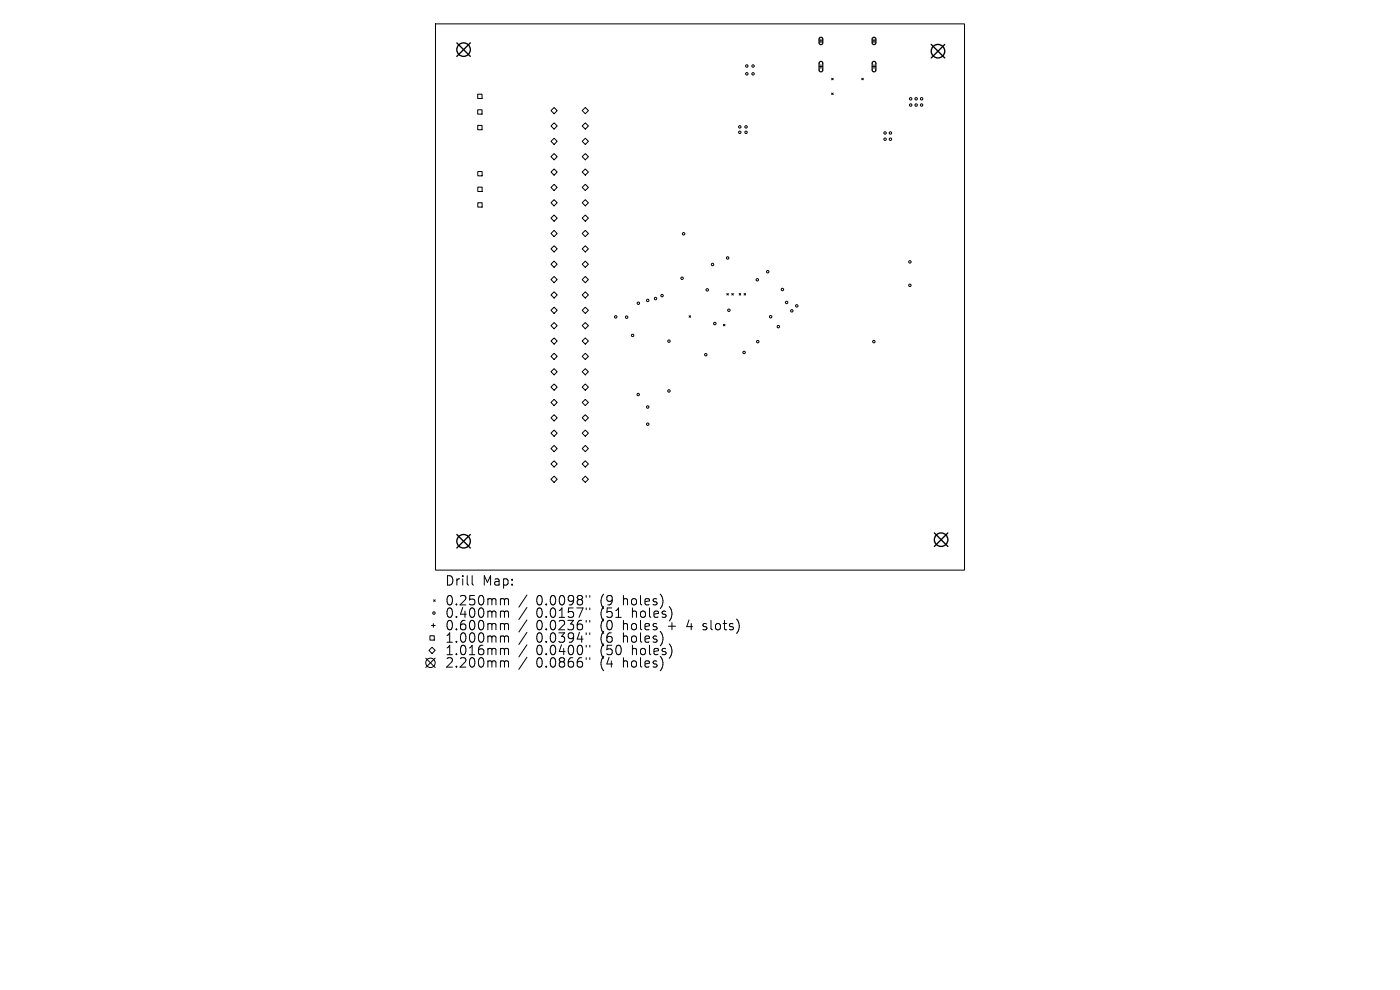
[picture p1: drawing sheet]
<svg xmlns="http://www.w3.org/2000/svg" width="297mm" height="210mm" viewBox="0 0 297 210" stroke-linecap="round" stroke-linejoin="round" font-family="sans-serif">
<defs><g id="words">
<g font-size="2.8">
<text x="94.3" y="124.5">Drill</text>
<text x="102.3" y="124.5">Map:</text>
<text x="94.3" y="128.7">0.250mm</text>
<text x="94.3" y="131.3">0.400mm</text>
<text x="113.8" y="128.7">0.0098&quot;</text>
<text x="113.8" y="131.3">0.0157&quot;</text>
<text x="127.5" y="128.7">(9</text>
<text x="127.5" y="131.3">(51</text>
<text x="132.5" y="128.7">holes)</text>
<text x="134.4" y="131.3">holes)</text>
<text x="94.3" y="134">0.600mm</text>
<text x="94.3" y="136.6">1.000mm</text>
<text x="113.8" y="134">0.0236&quot;</text>
<text x="113.8" y="136.6">0.0394&quot;</text>
<text x="127.5" y="134">(0</text>
<text x="127.5" y="136.6">(6</text>
<text x="132.5" y="134">holes</text>
<text x="132.5" y="136.6">holes)</text>
<text x="142.2" y="134">+</text>
<text x="146.4" y="134">4</text>
<text x="150" y="134">slots)</text>
<text x="94.3" y="139.3">1.016mm</text>
<text x="94.3" y="141.9">2.200mm</text>
<text x="113.8" y="139.3">0.0400&quot;</text>
<text x="113.8" y="141.9">0.0866&quot;</text>
<text x="127.5" y="139.3">(50</text>
<text x="127.5" y="141.9">(4</text>
<text x="132.5" y="141.9">holes)</text>
<text x="134.4" y="139.3">holes)</text>
</g>
</g></defs>
<g fill="none" stroke="#000" stroke-width=".21">
<path d="M92.4 5.1h112.2v115.8h-112.2zM101.3 20h1v.9h-1zM173.8 8.7h.7M173.8 14.1h.7M174.2 8.3v.8M174.2 13.7v.8M176.4 16.6l.4 .3M176.4 19.7l.4 .4M176.8 16.6l-.4 .3M176.8 19.7l-.4 .4M182.8 16.6l.3 .3M183.1 16.6l-.3 .3"/>
<path d="M185 8.7h.8M185 14.1h.8M185.4 8.3v.8M185.4 13.7v.8M101.3 23.3h1v.9h-1zM101.3 26.6h1v.9h-1zM101.4 36.4h.9v.9h-.9zM101.4 39.7h.9v.9h-.9zM116.9 23.5l.6-.7 .7 .7-.7 .6zM116.9 26.7l.6-.6 .7 .6-.7 .7zM116.9 39.8l.6-.7 .7 .7-.7 .6zM117.5 29.3l.7 .7-.7 .6-.6-.6z"/>
<path d="M117.5 32.6l.7 .6-.7 .7-.6-.7zM117.5 35.8l.7 .7-.7 .7-.6-.7zM123.5 23.5l.7-.7 .6 .7-.6 .6zM123.5 26.7l.7-.6 .6 .6-.6 .7zM123.5 39.8l.7-.7 .6 .7-.6 .6zM124.2 29.3l.6 .7-.6 .6-.7-.6zM124.2 32.6l.6 .6-.6 .7-.7-.7zM124.2 35.8l.6 .7-.6 .7-.7-.7zM101.4 43h.9v.9h-.9zM116.9 43l.6-.6 .7 .6-.7 .7zM116.9 46.3l.6-.7 .7 .7-.7 .6zM116.9 49.5l.6-.6 .7 .6-.7 .7z"/>
<path d="M116.9 52.8l.6-.7 .7 .7-.7 .7zM116.9 56l.6-.6 .7 .6-.7 .7zM117.5 58.6l.7 .7-.7 .7-.6-.7zM123.5 43l.7-.6 .6 .6-.6 .7zM123.5 46.3l.7-.7 .6 .7-.6 .6zM123.5 49.5l.7-.6 .6 .6-.6 .7zM123.5 52.8l.7-.7 .6 .7-.6 .7zM123.5 56l.7-.6 .6 .6-.6 .7zM124.2 58.6l.6 .7-.6 .7-.7-.7zM116.9 65.8l.6-.6 .7 .6-.7 .7zM116.9 69.1l.6-.7 .7 .7-.7 .6zM117.5 61.9l.7 .7-.7 .6-.6-.6z"/>
<path d="M117.5 71.7l.7 .6-.7 .7-.6-.7zM117.5 74.9l.7 .7-.7 .7-.6-.7zM117.5 78.2l.7 .7-.7 .6-.6-.6zM123.5 65.8l.7-.6 .6 .6-.6 .7zM123.5 69.1l.7-.7 .6 .7-.6 .6zM123.5 72.3l.7-.6 .6 .6-.6 .7zM123.5 75.6l.7-.7 .6 .7-.6 .7zM124.2 61.9l.6 .7-.6 .6-.7-.6zM124.2 78.2l.6 .7-.6 .6-.7-.6zM146.2 67l.3 .3M146.5 67l-.3 .3M153.5 68.8l.3 .3"/>
<path d="M153.8 68.8l-.3 .3M154.2 62.3l.3 .3M154.5 62.3l-.3 .3M155.2 62.3l.4 .3M155.6 62.3l-.4 .3M156.8 62.3l.3 .3M157.1 62.3l-.3 .3M157.9 62.3l.3 .3M158.2 62.3l-.3 .3M116.9 82.1l.6-.6 .7 .6-.7 .7zM116.9 85.4l.6-.7 .7 .7-.7 .6zM116.9 88.6l.6-.6 .7 .6-.7 .7z"/>
<path d="M116.9 91.9l.6-.7 .7 .7-.7 .7zM116.9 95.2l.6-.7 .7 .7-.7 .6zM116.9 98.4l.6-.7 .7 .7-.7 .7zM123.5 82.1l.7-.6 .6 .6-.6 .7zM123.5 85.4l.7-.7 .6 .7-.6 .6zM123.5 88.6l.7-.6 .6 .6-.6 .7zM123.5 91.9l.7-.7 .6 .7-.6 .7zM123.5 95.2l.7-.7 .6 .7-.6 .6zM123.5 98.4l.7-.7 .6 .7-.6 .7zM117.5 101l.7 .7-.7 .6-.6-.6zM123.5 101.7l.7-.7 .6 .7-.6 .6zM90.3 139.6l2 2"/>
<path d="M91 138l.7-.7 .6 .7-.6 .6zM91.2 134.9h.9v.9h-.9zM91.5 132.7h.8M91.9 132.3v.8M92 127.2l.3 .4M92.3 127.2l-.3 .4M92.3 139.6l-2 2M100.2 122.1v1.7l.3 .3M106.5 127l.4 .1 .1 .2M106.5 129.6h.2l.3 .3M106.5 132.3h.2l.3 .3M106.5 134.9h.2l.3 .3"/>
<path d="M106.5 137.5l.4 .1 .1 .2M107 127.3l.3-.3 .5 .1 .1 1.2M107 127.3v1M107 129.9v1.1M107 132.6v1M107 135.2v1M107 137.8v1.1M107 129.9l.3-.3 .5 .1 .1 1.3M107 132.6l.3-.3 .5 .1 .1 1.2M107 135.2l.3-.3 .5 .1 .1 1.2M107 137.8l.3-.3 .5 .1 .1 1.3M111.8 126.2l-1.7 2.6"/>
<path d="M111.8 128.9l-1.7 2.5M111.8 131.5l-1.7 2.6M111.8 134.1l-1.7 2.6M111.8 136.8l-1.7 2.6M111.8 139.4l-1.7 2.6M124.4 126.3v.4M124.4 129v.3M124.4 131.6v.4M124.4 134.2v.4M124.4 136.9v.4M124.4 139.5v.4M125.1 126.3v.4"/>
<path d="M125.1 129v.3M125.1 131.6v.4M125.1 134.2v.4M125.1 136.9v.4M125.1 139.5v.4M149.1 133.5l.2 .1M149.2 132.4v.4M106.5 140.2l.4 .1 .1 .2M107 140.5v1M107 140.5l.3-.3 .5 .1 .1 1.2"/>
<circle cx="158.4" cy="15.7" r=".26"/>
<circle cx="158.4" cy="14" r=".26"/>
<circle cx="159.8" cy="14" r=".26"/>
<circle cx="159.8" cy="15.7" r=".26"/>
<circle cx="156.9" cy="26.9" r=".26"/>
<circle cx="156.9" cy="28.1" r=".26"/>
<circle cx="158.3" cy="26.9" r=".26"/>
<circle cx="158.3" cy="28.1" r=".26"/>
<circle cx="187.8" cy="29.5" r=".26"/>
<circle cx="187.8" cy="28.2" r=".26"/>
<circle cx="188.9" cy="29.5" r=".26"/>
<circle cx="188.9" cy="28.2" r=".26"/>
<circle cx="193.2" cy="22.3" r=".26"/>
<circle cx="193.2" cy="21" r=".26"/>
<circle cx="194.4" cy="22.3" r=".26"/>
<circle cx="194.4" cy="21" r=".26"/>
<circle cx="195.5" cy="22.3" r=".26"/>
<circle cx="195.5" cy="21" r=".26"/>
<circle cx="144.7" cy="59" r=".26"/>
<circle cx="145" cy="49.6" r=".26"/>
<circle cx="151.2" cy="56.1" r=".26"/>
<circle cx="154.4" cy="54.7" r=".26"/>
<circle cx="160.7" cy="59.4" r=".26"/>
<circle cx="162.9" cy="57.6" r=".26"/>
<circle cx="193" cy="55.6" r=".26"/>
<circle cx="130.6" cy="67.2" r=".26"/>
<circle cx="132.9" cy="67.3" r=".26"/>
<circle cx="134.2" cy="71.1" r=".26"/>
<circle cx="135.4" cy="64.3" r=".26"/>
<circle cx="137.4" cy="63.7" r=".26"/>
<circle cx="139.1" cy="63.3" r=".26"/>
<circle cx="140.5" cy="62.7" r=".26"/>
<circle cx="141.9" cy="72.4" r=".26"/>
<circle cx="149.7" cy="75.2" r=".26"/>
<circle cx="150" cy="61.5" r=".26"/>
<circle cx="151.6" cy="68.6" r=".26"/>
<circle cx="154.6" cy="65.8" r=".26"/>
<circle cx="157.9" cy="74.8" r=".26"/>
<circle cx="160.8" cy="72.5" r=".26"/>
<circle cx="163.5" cy="67.2" r=".26"/>
<circle cx="165.1" cy="69.3" r=".26"/>
<circle cx="166" cy="61.4" r=".26"/>
<circle cx="166.9" cy="64.2" r=".26"/>
<circle cx="168" cy="65.9" r=".26"/>
<circle cx="169" cy="64.9" r=".26"/>
<circle cx="185.4" cy="72.5" r=".26"/>
<circle cx="193" cy="60.5" r=".26"/>
<circle cx="135.4" cy="83.7" r=".26"/>
<circle cx="137.4" cy="86.3" r=".26"/>
<circle cx="137.4" cy="90" r=".26"/>
<circle cx="141.9" cy="82.9" r=".26"/>
<circle cx="92.1" cy="130" r=".26"/>
<circle cx="91.3" cy="140.6" r="1"/>
</g>
<path d="M173.9 8l.4-.1 .2 .3v.9l-.2 .4-.3-.1-.2-.2zM173.9 13.1l.4-.1 .2 .3v1.6l-.3 .3h-.3l-.1-.3zM185.1 8l.4-.1 .3 .3v.9l-.3 .4-.3-.1-.2-.2zM185.1 13.1l.5-.1 .2 .3v1.6l-.3 .3h-.3l-.2-.3z" fill="none" stroke="#000" stroke-width=".26"/>
<g fill="none" stroke="#000" stroke-width=".29">
<path d="M96.9 9.1l2.9 2.9M99.8 9.1l-2.9 2.9M197.6 9.4l2.8 2.9M200.4 9.4l-2.8 2.9M96.9 113.4l2.9 2.8M99.8 113.4l-2.9 2.8M198.2 113l2.9 2.9M201.1 113l-2.9 2.9"/>
<circle cx="98.3" cy="10.5" r="1.43"/>
<circle cx="199" cy="10.9" r="1.43"/>
<circle cx="98.3" cy="114.8" r="1.43"/>
<circle cx="199.7" cy="114.5" r="1.43"/>
</g>
<use href="#words"/>
</svg>
